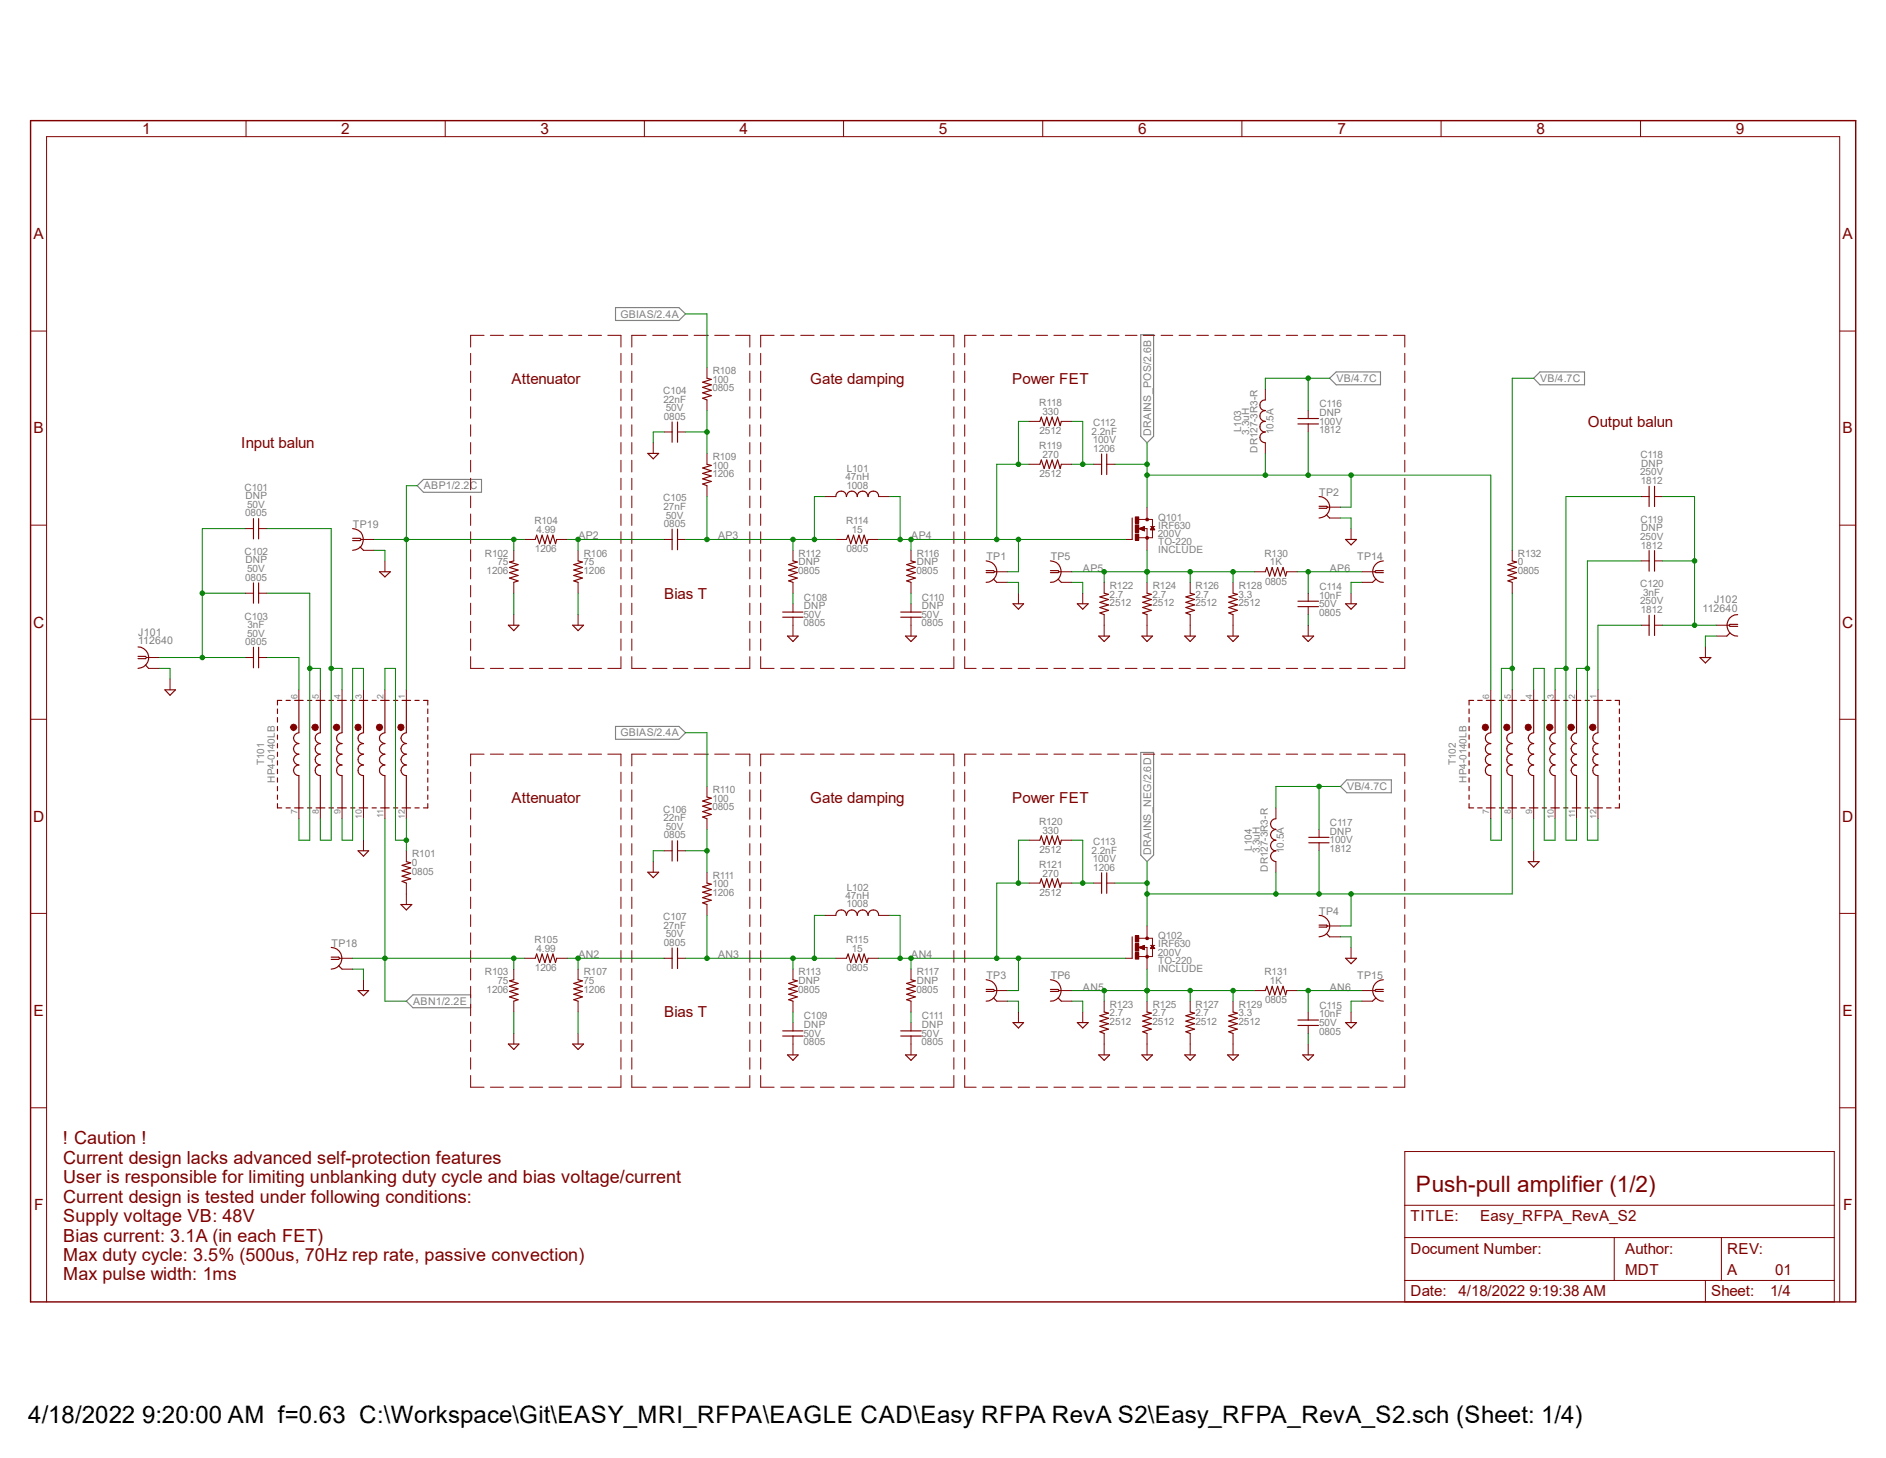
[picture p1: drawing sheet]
<svg xmlns="http://www.w3.org/2000/svg" width="279mm" height="216mm" viewBox="0 0 279 216" stroke-linecap="round" stroke-linejoin="round" font-family="sans-serif">
<defs><g id="words">
<text font-size="3.6" x="4.2" y="210.7">4/18/2022 9:20:00 AM f=0.63 C:\Workspace\Git\EASY_MRI_RFPA\EAGLE CAD\Easy RFPA RevA S2\Easy_RFPA_RevA_S2.sch (Sheet: 1/4)</text>
<text font-size="3.3" fill="#800000" x="209.8" y="176.5">Push-pull amplifier (1/2)</text>
<g font-size="2.7" fill="#800000">
<text x="9.3" y="169.5">! Caution !</text>
<text x="9.4" y="172.3">Current design lacks advanced self-protection features</text>
<text x="9.4" y="175.2">User is responsible for limiting unblanking duty cycle and bias voltage/current</text>
<text x="9.4" y="178.1">Current design is tested under following conditions:</text>
<text x="9.4" y="181">Supply voltage VB: 48V</text>
<text x="9.4" y="183.9">Bias current: 3.1A (in each FET)</text>
<text x="9.4" y="186.7">Max duty cycle: 3.5% (500us, 70Hz rep rate, passive convection)</text>
<text x="9.4" y="189.6">Max pulse width: 1ms</text>
</g>
<g font-size="2.3" fill="#800000">
<text x="21" y="19.9">1</text>
<text x="50.5" y="19.9">2</text>
<text x="80.1" y="19.9">3</text>
<text x="109.6" y="19.9">4</text>
<text x="139.1" y="19.9">5</text>
<text x="168.6" y="19.9">6</text>
<text x="198.1" y="19.9">7</text>
<text x="227.6" y="19.9">8</text>
<text x="257.1" y="19.9">9</text>
<text x="5" y="35.4">A</text>
<text x="273" y="35.4">A</text>
<text x="5" y="64.2">B</text>
<text x="273" y="64.2">B</text>
<text x="4.9" y="93">C</text>
<text x="272.9" y="93">C</text>
<text x="4.9" y="121.7">D</text>
<text x="272.9" y="121.7">D</text>
<text x="5" y="150.5">E</text>
<text x="273" y="150.5">E</text>
<text x="5" y="179.2">F</text>
<text x="273" y="179.2">F</text>
</g>
<g font-size="2.2" fill="#800000">
<text x="75.8" y="56.9">Attenuator</text>
<text x="120" y="56.9">Gate damping</text>
<text x="149.9" y="56.9">Power FET</text>
<text x="235.2" y="63.2">Output balun</text>
<text x="35.7" y="66.4">Input balun</text>
<text x="98.4" y="88.6">Bias T</text>
<text x="75.8" y="118.9">Attenuator</text>
<text x="120" y="118.9">Gate damping</text>
<text x="149.9" y="118.9">Power FET</text>
<text x="98.4" y="150.7">Bias T</text>
<text x="209" y="180.8">TITLE:</text>
<text x="209" y="185.6">Document Number:</text>
<text x="219.3" y="180.8">Easy_RFPA_RevA_S2</text>
<text x="240.7" y="185.6">Author:</text>
<text x="255.9" y="185.6">REV:</text>
<text x="209" y="192">Date:</text>
<text x="216.1" y="192">4/18/2022 9:19:38 AM</text>
<text x="240.7" y="188.8">MDT</text>
<text x="253.5" y="192">Sheet:</text>
<text x="255.9" y="188.8">A</text>
<text x="262.2" y="192">1/4</text>
<text x="263" y="188.8">01</text>
</g>
<g font-size="1.6" fill="#808080">
<text x="91.9" y="47">GBIAS/2.4A</text>
<text x="198" y="56.6">VB/4.7C</text>
<text x="228.2" y="56.6">VB/4.7C</text>
<text x="170.5" y="64.6" transform="rotate(-90 170.5 64.6)">DRAINS_POS/2.6B</text>
<text x="62.8" y="72.5">ABP1/2.2C</text>
<text x="195.4" y="73.4">TP2</text>
<text x="52.3" y="78.2">TP19</text>
<text x="85.7" y="79.9">AP2</text>
<text x="106.4" y="79.9">AP3</text>
<text x="135" y="79.9">AP4</text>
<text x="146.1" y="83">TP1</text>
<text x="155.7" y="83">TP5</text>
<text x="201.1" y="83">TP14</text>
<text x="160.4" y="84.7">AP5</text>
<text x="197" y="84.7">AP6</text>
<text x="254" y="89.3">J102</text>
<text x="20.4" y="95.4">112640</text>
<text x="20.5" y="94.1">J101</text>
<text x="252.2" y="90.6">112640</text>
<text x="91.9" y="109">GBIAS/2.4A</text>
<text x="199.6" y="117">VB/4.7C</text>
<text x="170.5" y="126.6" transform="rotate(-90 170.5 126.6)">DRAINS_NEG/2.6D</text>
<text x="195.4" y="135.5">TP4</text>
<text x="49.1" y="140.2">TP18</text>
<text x="85.7" y="141.9">AN2</text>
<text x="106.4" y="141.9">AN3</text>
<text x="135" y="141.9">AN4</text>
<text x="61.2" y="148.8">ABN1/2.2E</text>
<text x="146.1" y="145">TP3</text>
<text x="155.7" y="145">TP6</text>
<text x="160.4" y="146.7">AN5</text>
<text x="197" y="146.7">AN6</text>
<text x="201.1" y="145">TP15</text>
</g>
<g font-size="1.5" fill="#808080">
<text x="98.3" y="58.3">C104</text>
<text x="98.3" y="59.6">22nF</text>
<text x="105.5" y="56.7">100</text>
<text x="105.5" y="58">0805</text>
<text x="105.6" y="55.4">R108</text>
<text x="98.3" y="62.1">0805</text>
<text x="98.6" y="60.9">50V</text>
<text x="154" y="60.2">R118</text>
<text x="154" y="64.3">2512</text>
<text x="154.4" y="61.4">330</text>
<text x="161.7" y="64.4">2.2nF</text>
<text x="161.9" y="65.7">100V</text>
<text x="161.9" y="63.1">C112</text>
<text x="183.9" y="64" transform="rotate(-90 183.9 64)">L103</text>
<text x="185" y="64.3" transform="rotate(-90 185 64.3)">3.3uH</text>
<text x="188.6" y="64.3" transform="rotate(-90 188.6 64.3)">10.5A</text>
<text x="195.4" y="62.9">100V</text>
<text x="195.4" y="64.1">1812</text>
<text x="195.5" y="61.6">DNP</text>
<text x="195.5" y="60.3">C116</text>
<text x="105.5" y="69.4">100</text>
<text x="105.5" y="70.7">1206</text>
<text x="105.6" y="68.1">R109</text>
<text x="125.3" y="71.1">47nH</text>
<text x="125.4" y="69.9">L101</text>
<text x="154" y="66.5">R119</text>
<text x="154" y="70.7">2512</text>
<text x="154.4" y="67.8">270</text>
<text x="162" y="66.9">1206</text>
<text x="186.3" y="67.1" transform="rotate(-90 186.3 67.1)">DR127-3R3-R</text>
<text x="243" y="70.4">250V</text>
<text x="243" y="67.9">C118</text>
<text x="243.1" y="71.7">1812</text>
<text x="243.1" y="69.1">DNP</text>
<text x="36.2" y="72.6">C101</text>
<text x="36.3" y="76.5">0805</text>
<text x="36.4" y="73.9">DNP</text>
<text x="36.6" y="75.2">50V</text>
<text x="79.2" y="77.6">R104</text>
<text x="98.3" y="74.3">C105</text>
<text x="98.3" y="75.5">27nF</text>
<text x="98.6" y="76.8">50V</text>
<text x="125.4" y="77.6">R114</text>
<text x="125.4" y="72.3">1008</text>
<text x="171.6" y="77.1">Q101</text>
<text x="243" y="77.4">C119</text>
<text x="36.2" y="82.2">C102</text>
<text x="36.4" y="83.4">DNP</text>
<text x="71.8" y="82.4">R102</text>
<text x="73.7" y="83.7">75</text>
<text x="79.2" y="81.8">1206</text>
<text x="79.5" y="78.9">4.99</text>
<text x="86.4" y="83.7">75</text>
<text x="86.5" y="82.4">R106</text>
<text x="98.3" y="78.1">0805</text>
<text x="118.3" y="83.7">DNP</text>
<text x="118.3" y="82.4">R112</text>
<text x="125.4" y="81.8">0805</text>
<text x="126.2" y="78.9">15</text>
<text x="135.8" y="83.7">DNP</text>
<text x="135.8" y="82.4">R116</text>
<text x="171.5" y="79.5">200V</text>
<text x="171.6" y="78.3">IRF630</text>
<text x="171.6" y="80.7">TO-220</text>
<text x="171.6" y="81.9">INCLUDE</text>
<text x="187.3" y="82.4">R130</text>
<text x="188.1" y="83.7">1K</text>
<text x="224.8" y="83.7">0</text>
<text x="224.9" y="82.4">R132</text>
<text x="243" y="80">250V</text>
<text x="243.1" y="81.2">1812</text>
<text x="243.1" y="78.7">DNP</text>
<text x="36.3" y="86">0805</text>
<text x="36.6" y="84.8">50V</text>
<text x="72.1" y="85">1206</text>
<text x="86.4" y="85">1206</text>
<text x="118.2" y="85">0805</text>
<text x="119.1" y="88.9">C108</text>
<text x="135.8" y="85">0805</text>
<text x="136.6" y="88.9">C110</text>
<text x="164.4" y="88.5">2.7</text>
<text x="164.4" y="89.7">2512</text>
<text x="164.4" y="87.2">R122</text>
<text x="170.7" y="88.5">2.7</text>
<text x="170.7" y="89.7">2512</text>
<text x="170.8" y="87.2">R124</text>
<text x="177.1" y="88.5">2.7</text>
<text x="177.1" y="89.7">2512</text>
<text x="177.1" y="87.2">R126</text>
<text x="183.5" y="88.5">3.3</text>
<text x="183.5" y="89.7">2512</text>
<text x="183.5" y="87.2">R128</text>
<text x="187.4" y="86.6">0805</text>
<text x="195.4" y="88.6">10nF</text>
<text x="195.4" y="89.9">50V</text>
<text x="195.5" y="87.4">C114</text>
<text x="224.8" y="85">0805</text>
<text x="243" y="89.5">250V</text>
<text x="243" y="87">C120</text>
<text x="243.4" y="88.2">3nF</text>
<text x="36.2" y="91.7">C103</text>
<text x="36.3" y="95.5">0805</text>
<text x="36.6" y="94.3">50V</text>
<text x="36.7" y="93">3nF</text>
<text x="119" y="91.5">50V</text>
<text x="119" y="92.8">0805</text>
<text x="119.1" y="90.2">DNP</text>
<text x="136.5" y="91.5">50V</text>
<text x="136.5" y="92.8">0805</text>
<text x="136.6" y="90.2">DNP</text>
<text x="195.4" y="91.2">0805</text>
<text x="243.1" y="90.8">1812</text>
<text x="39.1" y="113.3" transform="rotate(-90 39.1 113.3)">T101</text>
<text x="215.7" y="113.3" transform="rotate(-90 215.7 113.3)">T102</text>
<text x="40.7" y="115.9" transform="rotate(-90 40.7 115.9)">HP4-0140LB</text>
<text x="105.5" y="118.7">100</text>
<text x="105.5" y="120">0805</text>
<text x="105.6" y="117.4">R110</text>
<text x="217.3" y="115.9" transform="rotate(-90 217.3 115.9)">HP4-0140LB</text>
<text x="98.3" y="120.4">C106</text>
<text x="98.3" y="121.6">22nF</text>
<text x="98.3" y="124.2">0805</text>
<text x="98.6" y="122.9">50V</text>
<text x="153.9" y="122.2">R120</text>
<text x="154.4" y="123.4">330</text>
<text x="161.9" y="125.1">C113</text>
<text x="185.5" y="126" transform="rotate(-90 185.5 126)">L104</text>
<text x="197" y="124.9">100V</text>
<text x="197" y="123.6">DNP</text>
<text x="197" y="122.3">C117</text>
<text x="61" y="128.2">0</text>
<text x="61" y="129.5">0805</text>
<text x="61" y="127">R101</text>
<text x="105.5" y="131.4">100</text>
<text x="105.6" y="130.1">R111</text>
<text x="125.4" y="132">L102</text>
<text x="153.9" y="128.5">R121</text>
<text x="154" y="126.3">2512</text>
<text x="154.4" y="129.8">270</text>
<text x="161.7" y="126.4">2.2nF</text>
<text x="161.9" y="127.7">100V</text>
<text x="162" y="128.9">1206</text>
<text x="186.6" y="126.4" transform="rotate(-90 186.6 126.4)">3.3uH</text>
<text x="187.8" y="129.1" transform="rotate(-90 187.8 129.1)">DR127-3R3-R</text>
<text x="190.2" y="126.3" transform="rotate(-90 190.2 126.3)">10.5A</text>
<text x="197" y="126.2">1812</text>
<text x="98.3" y="136.3">C107</text>
<text x="98.3" y="137.5">27nF</text>
<text x="105.5" y="132.7">1206</text>
<text x="125.3" y="133.1">47nH</text>
<text x="125.4" y="134.4">1008</text>
<text x="154" y="132.7">2512</text>
<text x="79.2" y="139.7">R105</text>
<text x="79.2" y="143.8">1206</text>
<text x="79.5" y="140.9">4.99</text>
<text x="98.3" y="140.1">0805</text>
<text x="98.6" y="138.8">50V</text>
<text x="125.4" y="139.7">R115</text>
<text x="125.4" y="143.8">0805</text>
<text x="126.2" y="140.9">15</text>
<text x="171.5" y="141.5">200V</text>
<text x="171.6" y="140.3">IRF630</text>
<text x="171.6" y="142.7">TO-220</text>
<text x="171.6" y="143.9">INCLUDE</text>
<text x="171.6" y="139.1">Q102</text>
<text x="71.8" y="144.4">R103</text>
<text x="72.1" y="147">1206</text>
<text x="73.7" y="145.7">75</text>
<text x="86.4" y="145.7">75</text>
<text x="86.4" y="147">1206</text>
<text x="86.5" y="144.4">R107</text>
<text x="118.2" y="147">0805</text>
<text x="118.3" y="145.7">DNP</text>
<text x="118.3" y="144.4">R113</text>
<text x="135.8" y="147">0805</text>
<text x="135.8" y="145.7">DNP</text>
<text x="135.8" y="144.4">R117</text>
<text x="164.4" y="149.2">R123</text>
<text x="170.8" y="149.2">R125</text>
<text x="177.1" y="149.2">R127</text>
<text x="183.5" y="149.2">R129</text>
<text x="187.3" y="144.4">R131</text>
<text x="187.4" y="148.6">0805</text>
<text x="188.1" y="145.7">1K</text>
<text x="195.5" y="149.4">C115</text>
<text x="119" y="153.5">50V</text>
<text x="119" y="154.8">0805</text>
<text x="119.1" y="152.2">DNP</text>
<text x="119.1" y="151">C109</text>
<text x="136.5" y="153.5">50V</text>
<text x="136.5" y="154.8">0805</text>
<text x="136.6" y="152.2">DNP</text>
<text x="136.6" y="151">C111</text>
<text x="164.4" y="150.5">2.7</text>
<text x="164.4" y="151.8">2512</text>
<text x="170.7" y="150.5">2.7</text>
<text x="170.7" y="151.8">2512</text>
<text x="177.1" y="150.5">2.7</text>
<text x="177.1" y="151.8">2512</text>
<text x="183.5" y="150.5">3.3</text>
<text x="183.5" y="151.8">2512</text>
<text x="195.4" y="150.7">10nF</text>
<text x="195.4" y="151.9">50V</text>
<text x="195.4" y="153.2">0805</text>
</g>
<g font-size="1.3" fill="#808080">
<text x="44.1" y="103.5" transform="rotate(-90 44.1 103.5)">6</text>
<text x="47.2" y="103.5" transform="rotate(-90 47.2 103.5)">5</text>
<text x="50.4" y="103.5" transform="rotate(-90 50.4 103.5)">4</text>
<text x="53.6" y="103.5" transform="rotate(-90 53.6 103.5)">3</text>
<text x="56.8" y="103.5" transform="rotate(-90 56.8 103.5)">2</text>
<text x="60" y="103.5" transform="rotate(-90 60 103.5)">1</text>
<text x="220.6" y="103.5" transform="rotate(-90 220.6 103.5)">6</text>
<text x="223.8" y="103.5" transform="rotate(-90 223.8 103.5)">5</text>
<text x="227" y="103.5" transform="rotate(-90 227 103.5)">4</text>
<text x="230.2" y="103.5" transform="rotate(-90 230.2 103.5)">3</text>
<text x="233.3" y="103.5" transform="rotate(-90 233.3 103.5)">2</text>
<text x="236.5" y="103.5" transform="rotate(-90 236.5 103.5)">1</text>
<text x="44.1" y="120.6" transform="rotate(-90 44.1 120.6)">7</text>
<text x="47.2" y="120.6" transform="rotate(-90 47.2 120.6)">8</text>
<text x="50.4" y="120.6" transform="rotate(-90 50.4 120.6)">9</text>
<text x="53.6" y="121.3" transform="rotate(-90 53.6 121.3)">10</text>
<text x="56.8" y="121.2" transform="rotate(-90 56.8 121.2)">11</text>
<text x="60" y="121.3" transform="rotate(-90 60 121.3)">12</text>
<text x="220.6" y="120.6" transform="rotate(-90 220.6 120.6)">7</text>
<text x="223.8" y="120.6" transform="rotate(-90 223.8 120.6)">8</text>
<text x="227" y="120.6" transform="rotate(-90 227 120.6)">9</text>
<text x="230.2" y="121.3" transform="rotate(-90 230.2 121.3)">10</text>
<text x="233.3" y="121.2" transform="rotate(-90 233.3 121.2)">11</text>
<text x="236.5" y="121.3" transform="rotate(-90 236.5 121.3)">12</text>
</g>
</g></defs>
<path d="M91.2 45.6h9.4l1 .9-1 1h-9.4zM169 49.6h1.9v15l-1 1-.9-1zM197 56l1-.9h6.5v1.9h-6.5zM227.2 56l.9-.9h6.6v1.9h-6.6zM61.8 71.9l.9-.9h8.6v1.9h-8.6zM91.2 107.6h9.4l1 .9-1 1h-9.4zM169 111.4h1.9v15.2l-1 1-.9-1zM199.5 115.5h6.6v1.9h-6.6l-.9-.9zM60.2 148.3l1-1h8.5v1.9h-8.5z" fill="none" stroke="#808080" stroke-width=".17"/>
<g fill="none" stroke="#800000" stroke-width=".15">
<path d="M69.7 52.3v1.7M69.7 54.9v1.7M69.7 57.6v1.7M71.7 49.7h-2v1.7M72.6 49.7h2M75.5 49.7h2M78.4 49.7h2M81.3 49.7h2M84.2 49.7h2M87.2 49.7h1.9M90 49.7h2v1.7M92 52.3v1.7"/>
<path d="M92 54.9v1.7M92 57.6v1.7M93.6 52.3v1.7M93.6 54.9v1.7M93.6 57.6v1.7M95.7 49.7h-2.1v1.7M96.7 49.7h2.1M99.7 49.7h2.2M102.8 49.7h2.1M105.9 49.7h2.1M109 49.7h2.1v1.7M111.1 52.3v1.7"/>
<path d="M111.1 54.9v1.7M111.1 57.6v1.7M112.7 52.3v1.7M112.7 54.9v1.7M112.7 57.6v1.7M114.7 49.7h-2v1.7M115.7 49.7h1.9M118.6 49.7h2M121.5 49.7h2.1M124.5 49.7h2M127.5 49.7h2M130.4 49.7h2.1"/>
<path d="M133.4 49.7h2M136.4 49.7h1.9M139.3 49.7h2v1.7M141.3 52.3v1.7M141.3 54.9v1.7M141.3 57.6v1.7M142.9 52.3v1.7M142.9 54.9v1.7M142.9 57.6v1.7M144.6 49.7h-1.7v1.7M145.5 49.7h1.7M148.2 49.7h1.7"/>
<path d="M150.8 49.7h1.7M153.5 49.7h1.7M156.1 49.7h1.8M158.8 49.7h1.7M161.4 49.7h1.8M164.1 49.7h1.7M166.7 49.7h1.7M169.4 49.7h1.7M172 49.7h1.7M174.7 49.7h1.7M177.3 49.7h1.7M180 49.7h1.7"/>
<path d="M182.6 49.7h1.7M185.3 49.7h1.6M187.9 49.7h1.7M190.5 49.7h1.7M193.2 49.7h1.7M195.8 49.7h1.7M198.5 49.7h1.7M201.1 49.7h1.7M203.8 49.7h1.7M206.4 49.7h1.7v1.7M208.1 52.3v1.7M208.1 54.9v1.7"/>
<path d="M208.1 57.6v1.7M69.7 60.2v1.7M69.7 62.9v1.7M69.7 65.5v1.7M69.7 68.2v1.7M69.7 70.8v1.7M69.7 73.4v1.8M69.7 76.1v1.7M69.7 78.7v1.8M92 60.2v1.7M92 62.9v1.7M92 65.5v1.7"/>
<path d="M92 68.2v1.7M92 70.8v1.7M92 73.4v1.8M92 76.1v1.7M92 78.7v1.8M93.6 60.2v1.7M93.6 62.9v1.7M93.6 65.5v1.7M93.6 68.2v1.7M93.6 70.8v1.7M93.6 73.4v1.8M93.6 76.1v1.7"/>
<path d="M93.6 78.7v1.8M111.1 60.2v1.7M111.1 62.9v1.7M111.1 65.5v1.7M111.1 68.2v1.7M111.1 70.8v1.7M111.1 73.4v1.8M111.1 76.1v1.7M111.1 78.7v1.8M112.7 60.2v1.7M112.7 62.9v1.7M112.7 65.5v1.7"/>
<path d="M112.7 68.2v1.7M112.7 70.8v1.7M112.7 73.4v1.8M112.7 76.1v1.7M112.7 78.7v1.8M141.3 60.2v1.7M141.3 62.9v1.7M141.3 65.5v1.7M141.3 68.2v1.7M141.3 70.8v1.7M141.3 73.4v1.8M141.3 76.1v1.7"/>
<path d="M141.3 78.7v1.8M142.9 60.2v1.7M142.9 62.9v1.7M142.9 65.5v1.7M142.9 68.2v1.7M142.9 70.8v1.7M142.9 73.4v1.8M142.9 76.1v1.7M142.9 78.7v1.8M166.8 79.9h.9M168.6 78.3h1.3v1.6M168.7 76.9h2v1.1"/>
<path d="M169.9 76.7v.2M170.4 78h.7M170.7 78.4v1.2h-2M208.1 60.2v1.7M208.1 62.9v1.7M208.1 65.5v1.7M208.1 68.2v1.7M208.1 70.8v1.7M208.1 73.4v1.8M208.1 76.1v1.7M208.1 78.7v1.8M69.7 97.2v1.8h2"/>
<path d="M69.7 81.4v1.7M69.7 84v1.7M69.7 86.7v1.7M69.7 89.3v1.7M69.7 92v1.7M69.7 94.6v1.7M72.6 99h2M75.5 99h2M78.4 99h2M81.3 99h2M84.2 99h2M87.2 99h1.9"/>
<path d="M92 81.4v1.7M92 84v1.7M92 86.7v1.7M92 89.3v1.7M92 92v1.7M92 94.6v1.7M92 97.2v1.8h-2M93.6 97.2v1.8h2.1M93.6 81.4v1.7M93.6 84v1.7M93.6 86.7v1.7M93.6 89.3v1.7"/>
<path d="M93.6 92v1.7M93.6 94.6v1.7M96.7 99h2.1M99.7 99h2.2M102.8 99h2.1M105.9 99h2.1M111.1 97.2v1.8h-2.1M111.1 81.4v1.7M111.1 84v1.7M111.1 86.7v1.7M111.1 89.3v1.7M111.1 92v1.7"/>
<path d="M111.1 94.6v1.7M112.7 97.2v1.8h2M112.7 81.4v1.7M112.7 84v1.7M112.7 86.7v1.7M112.7 89.3v1.7M112.7 92v1.7M112.7 94.6v1.7M115.7 99h1.9M118.6 99h2M121.5 99h2.1M124.5 99h2"/>
<path d="M127.5 99h2M130.4 99h2.1M133.4 99h2M136.4 99h1.9M141.3 97.2v1.8h-2M141.3 81.4v1.7M141.3 84v1.7M141.3 86.7v1.7M141.3 89.3v1.7M141.3 92v1.7M141.3 94.6v1.7M142.9 97.2v1.8h1.7"/>
<path d="M142.9 81.4v1.7M142.9 84v1.7M142.9 86.7v1.7M142.9 89.3v1.7M142.9 92v1.7M142.9 94.6v1.7M145.5 99h1.7M148.2 99h1.7M150.8 99h1.7M153.5 99h1.7M156.1 99h1.8M158.8 99h1.7"/>
<path d="M161.4 99h1.8M164.1 99h1.7M166.7 99h1.7M169.4 99h1.7M172 99h1.7M174.7 99h1.7M177.3 99h1.7M180 99h1.7M182.6 99h1.7M185.3 99h1.6M187.9 99h1.7M190.5 99h1.7"/>
<path d="M193.2 99h1.7M195.8 99h1.7M198.5 99h1.7M201.1 99h1.7M203.8 99h1.7M208.1 97.2v1.8h-1.7M208.1 81.4v1.7M208.1 84v1.7M208.1 86.7v1.7M208.1 89.3v1.7M208.1 92v1.7M208.1 94.6v1.7"/>
<path d="M69.7 114.3v1.7M69.7 117v1.7M69.7 119.6v1.7M71.7 111.7h-2v1.7M72.6 111.7h2M75.5 111.7h2M78.4 111.7h2M81.3 111.7h2M84.2 111.7h2M87.2 111.7h1.9M90 111.7h2v1.7M92 114.3v1.7"/>
<path d="M92 117v1.7M92 119.6v1.7M93.6 114.3v1.7M93.6 117v1.7M93.6 119.6v1.7M95.7 111.7h-2.1v1.7M96.7 111.7h2.1M99.7 111.7h2.2M102.8 111.7h2.1M105.9 111.7h2.1M109 111.7h2.1v1.7M111.1 114.3v1.7"/>
<path d="M111.1 117v1.7M111.1 119.6v1.7M112.7 114.3v1.7M112.7 117v1.7M112.7 119.6v1.7M114.7 111.7h-2v1.7M115.7 111.7h1.9M118.6 111.7h2M121.5 111.7h2.1M124.5 111.7h2M127.5 111.7h2M130.4 111.7h2.1"/>
<path d="M133.4 111.7h2M136.4 111.7h1.9M139.3 111.7h2v1.7M141.3 114.3v1.7M141.3 117v1.7M141.3 119.6v1.7M142.9 114.3v1.7M142.9 117v1.7M142.9 119.6v1.7M144.6 111.7h-1.7v1.7M145.5 111.7h1.7M148.2 111.7h1.7"/>
<path d="M150.8 111.7h1.7M153.5 111.7h1.7M156.1 111.7h1.8M158.8 111.7h1.7M161.4 111.7h1.8M164.1 111.7h1.7M166.7 111.7h1.7M169.4 111.7h1.7M172 111.7h1.7M174.7 111.7h1.7M177.3 111.7h1.7M180 111.7h1.7"/>
<path d="M182.6 111.7h1.7M185.3 111.7h1.6M187.9 111.7h1.7M190.5 111.7h1.7M193.2 111.7h1.7M195.8 111.7h1.7M198.5 111.7h1.7M201.1 111.7h1.7M203.8 111.7h1.7M206.4 111.7h1.7v1.7M208.1 114.3v1.7M208.1 117v1.7"/>
<path d="M208.1 119.6v1.7M69.7 122.3v1.7M69.7 124.9v1.7M69.7 127.6v1.6M69.7 130.2v1.7M69.7 132.8v1.7M69.7 135.5v1.7M69.7 138.1v1.7M92 122.3v1.7M92 124.9v1.7M92 127.6v1.6M92 130.2v1.7"/>
<path d="M92 132.8v1.7M92 135.5v1.7M92 138.1v1.7M93.6 122.3v1.7M93.6 124.9v1.7M93.6 127.6v1.6M93.6 130.2v1.7M93.6 132.8v1.7M93.6 135.5v1.7M93.6 138.1v1.7M111.1 122.3v1.7M111.1 124.9v1.7"/>
<path d="M111.1 127.6v1.6M111.1 130.2v1.7M111.1 132.8v1.7M111.1 135.5v1.7M111.1 138.1v1.7M112.7 122.3v1.7M112.7 124.9v1.7M112.7 127.6v1.6M112.7 130.2v1.7M112.7 132.8v1.7M112.7 135.5v1.7M112.7 138.1v1.7"/>
<path d="M141.3 122.3v1.7M141.3 124.9v1.7M141.3 127.6v1.6M141.3 130.2v1.7M141.3 132.8v1.7M141.3 135.5v1.7M141.3 138.1v1.7M142.9 122.3v1.7M142.9 124.9v1.7M142.9 127.6v1.6M142.9 130.2v1.7M142.9 132.8v1.7"/>
<path d="M142.9 135.5v1.7M142.9 138.1v1.7M208.1 122.3v1.7M208.1 124.9v1.7M208.1 127.6v1.6M208.1 130.2v1.7M208.1 132.8v1.7M208.1 135.5v1.7M208.1 138.1v1.7M69.7 140.8v1.7M69.7 143.4v1.7M69.7 146v1.7"/>
<path d="M69.7 148.7v1.7M69.7 151.3v1.7M69.7 154v1.7M69.7 156.6v1.7M69.7 159.3v1.7h2M92 140.8v1.7M92 143.4v1.7M92 146v1.7M92 148.7v1.7M92 151.3v1.7M92 154v1.7M92 156.6v1.7"/>
<path d="M92 159.3v1.7h-2M93.6 140.8v1.7M93.6 143.4v1.7M93.6 146v1.7M93.6 148.7v1.7M93.6 151.3v1.7M93.6 154v1.7M93.6 156.6v1.7M93.6 159.3v1.7h2.1M111.1 140.8v1.7M111.1 143.4v1.7M111.1 146v1.7"/>
<path d="M111.1 148.7v1.7M111.1 151.3v1.7M111.1 154v1.7M111.1 156.6v1.7M111.1 159.3v1.7h-2.1M112.7 140.8v1.7M112.7 143.4v1.7M112.7 146v1.7M112.7 148.7v1.7M112.7 151.3v1.7M112.7 154v1.7M112.7 156.6v1.7"/>
<path d="M112.7 159.3v1.7h2M141.3 140.8v1.7M141.3 143.4v1.7M141.3 146v1.7M141.3 148.7v1.7M141.3 151.3v1.7M141.3 154v1.7M141.3 156.6v1.7M141.3 159.3v1.7h-2M142.9 140.8v1.7M142.9 143.4v1.7M142.9 146v1.7"/>
<path d="M142.9 148.7v1.7M142.9 151.3v1.7M142.9 154v1.7M142.9 156.6v1.7M142.9 159.3v1.7h1.7M208.1 140.8v1.7M208.1 143.4v1.7M208.1 146v1.7M208.1 148.7v1.7M208.1 151.3v1.7M208.1 154v1.7M208.1 156.6v1.7"/>
<path d="M208.1 159.3v1.7h-1.7M72.6 161h2M75.5 161h2M78.4 161h2M81.3 161h2M84.2 161h2M87.2 161h1.9M96.7 161h2.1M99.7 161h2.2M102.8 161h2.1M105.9 161h2.1M115.7 161h1.9"/>
<path d="M118.6 161h2M121.5 161h2.1M124.5 161h2M127.5 161h2M130.4 161h2.1M133.4 161h2M136.4 161h1.9M145.5 161h1.7M148.2 161h1.7M150.8 161h1.7M153.5 161h1.7M156.1 161h1.8"/>
<path d="M158.8 161h1.7M161.4 161h1.8M164.1 161h1.7M166.7 161h1.7M169.4 161h1.7M172 161h1.7M174.7 161h1.7M177.3 161h1.7M180 161h1.7M182.6 161h1.7M185.3 161h1.6M187.9 161h1.7"/>
<path d="M190.5 161h1.7M193.2 161h1.7M195.8 161h1.7M198.5 161h1.7M201.1 161h1.7M203.8 161h1.7"/>
</g>
<path d="M167.7 76.7v3.2" fill="none" stroke="#800000" stroke-width=".17"/>
<path d="M169.8 76.8h.3v.3h-.3l-.1-.2z" fill-rule="evenodd" fill="#800000"/>
<path d="M169.8 76.8h.3v.3h-.3l-.1-.2z" fill="none" stroke="#800000" stroke-width=".15"/>
<path d="M169.8 79.5l.1-.1 .2 .1v.3h-.3l-.1-.2z" fill-rule="evenodd" fill="#800000"/>
<path d="M169.8 79.5l.1-.1 .2 .1v.3h-.3l-.1-.2z" fill="none" stroke="#800000" stroke-width=".15"/>
<path d="M168.2 79.1h.5v.9h-.5z" fill-rule="evenodd" fill="#800000"/>
<path d="M168.2 79.1h.5v.9h-.5z" fill="none" stroke="#800000" stroke-width=".15"/>
<path d="M168.2 76.5h.5v1h-.5z" fill-rule="evenodd" fill="#800000"/>
<path d="M168.2 76.5h.5v1h-.5z" fill="none" stroke="#800000" stroke-width=".15"/>
<path d="M168.2 77.7h.5v1.1h-.5z" fill-rule="evenodd" fill="#800000"/>
<g fill="none" stroke="#800000" stroke-width=".15">
<path d="M168.2 77.7h.5v1.1h-.5zM168.7 78.3h.8M168.7 78.3l.8-.3v.6zM168.9 78.4h.6M168.9 78.2h.6M169 78.4h.5M169 78.2h.5M169.1 78.4h.4M169.1 78.1h.4M169.2 78.1h.3M169.2 78.5h.3M169.3 78.1h.2"/>
<path d="M169.3 78.5h.2M169.5 78h.1M169.5 78.6h.1M169.9 75.1v1.6M169.9 79.9v1.6M170.5 78.4h.5M170.5 78.3h.4M170.6 78.2h.3M170.6 78.1h.3M170.6 78.1h.2M170.7 78.1h.1M170.7 78l.4 .4h-.7z"/>
<path d="M170.7 78h.1M168.7 138.9h2v1.1M169.9 138.7v.2M170.4 140h.7M166.8 141.9h.9M168.6 140.3h1.3v1.6M170.7 140.4v1.2h-2"/>
</g>
<path d="M167.7 138.7v3.2" fill="none" stroke="#800000" stroke-width=".17"/>
<path d="M169.8 138.8h.3v.3h-.3l-.1-.2z" fill-rule="evenodd" fill="#800000"/>
<path d="M169.8 138.8h.3v.3h-.3l-.1-.2z" fill="none" stroke="#800000" stroke-width=".15"/>
<path d="M169.8 141.5l.1-.1 .2 .1v.3h-.3l-.1-.2z" fill-rule="evenodd" fill="#800000"/>
<path d="M169.8 141.5l.1-.1 .2 .1v.3h-.3l-.1-.2z" fill="none" stroke="#800000" stroke-width=".15"/>
<path d="M168.2 141.1h.5v.9h-.5z" fill-rule="evenodd" fill="#800000"/>
<path d="M168.2 141.1h.5v.9h-.5z" fill="none" stroke="#800000" stroke-width=".15"/>
<path d="M168.2 138.6h.5v.9h-.5z" fill-rule="evenodd" fill="#800000"/>
<path d="M168.2 138.6h.5v.9h-.5z" fill="none" stroke="#800000" stroke-width=".15"/>
<path d="M168.2 139.7h.5v1.1h-.5z" fill-rule="evenodd" fill="#800000"/>
<g fill="none" stroke="#800000" stroke-width=".15">
<path d="M104.7 54.4v1.6M104.7 59.2v1.6M77.7 79.9h1.6M82.5 79.9h1.6M96.8 65.6v1.5M98.4 79.9h1.2M98.4 64h1.2M100.4 79.9h1.2M100.4 64h1.2M104.7 67.1v1.6M104.7 71.9v1.6M122.2 73.5h1.6"/>
<path d="M123.8 79.9h1.6M128.6 79.9h1.6M130.2 73.5h1.6M152.4 68.7h1.7M152.4 62.4h1.7M157.2 68.7h1.6M157.2 62.4h1.6M162 68.7h1.2M164 68.7h1.2M21.7 97.4h1.9M22 99h1.6M76.1 81.5v1.6"/>
<path d="M76.1 86.2v1.6M76.1 91v1.6M85.6 81.5v1.6M85.6 86.2v1.6M85.6 91v1.6M117.5 81.5v1.6M117.5 86.2v1.6M117.5 89.4v1.2M117.5 91.4v2.8M135 81.5v1.6M135 86.2v1.6M135 89.4v1.2"/>
<path d="M135 91.4v2.8M163.6 86.2v1.6M163.6 91v3.2M169.9 86.2v1.6M169.9 91v3.2M185.8 84.7h1.7M190.6 84.7h1.6M193.8 87.8v1.2M193.8 89.8v1.2M193.8 92.6v1.6M252.6 95.8v1.6M254.3 92.6h1.9"/>
<path d="M254.3 94.2h1.5M25.2 100.5v1.7M57 102.2v1.5M57 119.6v1.6M60.2 102.2v1.5M60.2 119.6v1.6M104.7 116.5v1.5M96.8 127.6v1.6M98.4 126h1.2M100.4 126h1.2M104.7 121.2v1.6M104.7 129.2v1.6"/>
<path d="M104.7 133.9v1.7M122.2 135.6h1.6M130.2 135.6h1.6M152.4 130.8h1.7M152.4 124.4h1.7M157.2 130.8h1.6M157.2 124.4h1.6M162 130.8h1.2M164 130.8h1.2M168.2 139.7h.5v1.1h-.5zM169.9 137.1v1.6M170.7 140l.4 .5h-.7z"/>
<path d="M227.2 126v1.6M76.1 143.5v1.6M76.1 148.3v1.6M76.1 153v1.6M77.7 141.9h1.6M82.5 141.9h1.6M85.6 143.5v1.6M85.6 148.3v1.6M85.6 153v1.6M98.4 141.9h1.2M100.4 141.9h1.2M117.5 143.5v1.6"/>
<path d="M117.5 148.3v1.6M117.5 151.4v1.3M117.5 153.4v2.8M123.8 141.9h1.6M128.6 141.9h1.6M135 143.5v1.6M135 148.3v1.6M135 151.4v1.3M135 153.4v2.8M163.6 148.3v1.6M163.6 153v3.2M168.7 140.3h.8"/>
<path d="M168.7 140.3l.8-.3v.6zM168.9 140.4h.6M168.9 140.3h.6M169 140.4h.5M169 140.2h.5M169.1 140.5h.4M169.1 140.2h.4M169.2 140.1h.3M169.2 140.5h.3M169.3 140.1h.2M169.3 140.5h.2M169.5 140h.1"/>
<path d="M169.5 140.6h.1M169.9 141.9v1.6M169.9 148.3v1.6M169.9 153v3.2M170.5 140.4h.5M170.5 140.3h.4M170.6 140.3h.3M170.6 140.2h.3M170.6 140.1h.2M170.7 140.1h.1M170.7 140h.1M185.8 146.7h1.7"/>
<path d="M190.6 146.7h1.6M193.8 149.9v1.1M193.8 151.8v1.2M193.8 154.6v1.6"/>
</g>
<g fill="none" stroke="#800000" stroke-width=".17">
<path d="M104.7 56l.7 .2-1.3 .4 1.3 .4-1.3 .4 1.3 .4-1.3 .4 1.3 .4-1.3 .4 .6 .2M79.3 79.9l.2-.7 .4 1.3 .4-1.3 .4 1.3 .4-1.3 .4 1.3 .4-1.3 .4 1.3 .2-.6M96 67.1h1.6l-.8 .8zM99.6 62.5v3M99.6 78.4v3M100.4 62.5v3M100.4 78.4v3M104.7 68.7l.7 .2-1.3 .4 1.3 .4-1.3 .4 1.3 .4-1.3 .4 1.3 .4-1.3 .4 .6 .2M123.8 73.5a.78 .78 0 0 1 .8-.8 .78 .78 0 0 1 .8 .8 .8 .8 0 0 1 .8-.8 .8 .8 0 0 1 .8 .8 .8 .8 0 0 1 .8-.8 .8 .8 0 0 1 .8 .8 .78 .78 0 0 1 .8-.8 .78 .78 0 0 1 .8 .8M125.4 79.9l.2-.7 .4 1.3 .4-1.3 .4 1.3 .5-1.3 .3 1.3 .4-1.3 .4 1.3 .2-.6M154.1 68.7l.2-.6 .4 1.3 .4-1.3 .3 1.3 .5-1.3 .4 1.3 .4-1.3 .4 1.3 .1-.7M154.1 62.4l.2-.6 .4 1.2 .4-1.2 .3 1.2 .5-1.2 .4 1.2 .4-1.2 .4 1.2 .1-.6"/>
<path d="M163.2 67.2v3.1M164 67.2v3.1M20.4 97.2h1.1l.2 .2-.2 .1h-1.1M20.4 95.8a1.59 1.59 0 0 1 1.6 1.6 1.59 1.59 0 0 1-1.6 1.6M21.5 98.5l.5 .5M75.3 92.6h1.6l-.8 .8zM76.1 83.1l-.6 .1 1.3 .4-1.3 .4 1.3 .4-1.3 .4 1.3 .4-1.3 .4 1.3 .4-.7 .2M84.8 92.6h1.6l-.8 .8zM85.6 83.1l.7 .1-1.3 .4 1.3 .4-1.3 .4 1.3 .4-1.3 .4 1.3 .4-1.3 .4 .6 .2M116 90.6h3M116 91.4h3M116.7 94.2h1.5l-.7 .8z"/>
<path d="M117.5 83.1l.6 .1-1.3 .4 1.3 .4-1.3 .4 1.3 .4-1.3 .4 1.3 .4-1.3 .4 .7 .2M133.4 90.6h3.1M133.4 91.4h3.1M134.2 94.2h1.6l-.8 .8zM135 83.1l.6 .1-1.3 .4 1.3 .4-1.3 .4 1.3 .4-1.3 .4 1.3 .4-1.3 .4 .7 .2M162.8 94.2h1.6l-.8 .8zM163.6 87.8l.6 .2-1.3 .4 1.3 .4-1.3 .4 1.3 .4-1.3 .4 1.3 .4-1.3 .4 .7 .2M169.2 94.2h1.5l-.8 .8zM169.9 87.8l.7 .2-1.3 .4 1.3 .4-1.3 .4 1.3 .4-1.3 .4 1.3 .4-1.3 .4 .6 .2M187.5 84.7l.2-.7 .4 1.3 .4-1.3 .3 1.3 .5-1.3 .4 1.3 .4-1.3 .4 1.3 .1-.6M192.3 89h3M192.3 89.8h3"/>
<path d="M193 94.2h1.6l-.8 .8zM251.8 97.4h1.6l-.8 .8zM256.3 93.7l-.5 .5M257.4 92.5h-1.1l-.1 .1 .1 .2h1.1M257.4 91a1.59 1.59 0 0 0-1.6 1.6 1.59 1.59 0 0 0 1.6 1.6M24.4 102.2h1.6l-.8 .8zM57 108.5a.8 .8 0 0 0-.8 .8 .8 .8 0 0 0 .8 .8 .78 .78 0 0 0-.8 .8 .78 .78 0 0 0 .8 .8 .8 .8 0 0 0-.8 .8 .8 .8 0 0 0 .8 .8 .78 .78 0 0 0-.8 .8 .78 .78 0 0 0 .8 .8M60.2 108.5a.8 .8 0 0 0-.8 .8 .8 .8 0 0 0 .8 .8 .78 .78 0 0 0-.8 .8 .78 .78 0 0 0 .8 .8 .8 .8 0 0 0-.8 .8 .8 .8 0 0 0 .8 .8 .78 .78 0 0 0-.8 .8 .78 .78 0 0 0 .8 .8M104.7 118l.7 .2-1.3 .4 1.3 .4-1.3 .4 1.3 .4-1.3 .4 1.3 .4-1.3 .4 .6 .2M96 129.2h1.6l-.8 .8zM99.6 124.5v3M100.4 124.5v3"/>
<path d="M104.7 130.8l.7 .1-1.3 .4 1.3 .4-1.3 .4 1.3 .4-1.3 .4 1.3 .4-1.3 .4 .6 .2M123.8 135.6a.78 .78 0 0 1 .8-.9 .78 .78 0 0 1 .8 .9 .8 .8 0 0 1 .8-.9 .8 .8 0 0 1 .8 .9 .8 .8 0 0 1 .8-.9 .8 .8 0 0 1 .8 .9 .78 .78 0 0 1 .8-.9 .78 .78 0 0 1 .8 .9M154.1 130.8l.2-.7 .4 1.3 .4-1.3 .3 1.3 .5-1.3 .4 1.3 .4-1.3 .4 1.3 .1-.6M154.1 124.4l.2-.6 .4 1.3 .4-1.3 .3 1.3 .5-1.3 .4 1.3 .4-1.3 .4 1.3 .1-.7M163.2 129.2v3.1M164 129.2v3.1M226.4 127.6h1.6l-.8 .8zM75.3 154.6h1.6l-.8 .8zM76.1 145.1l-.6 .1 1.3 .4-1.3 .4 1.3 .4-1.3 .4 1.3 .4-1.3 .4 1.3 .4-.7 .3M79.3 141.9l.2-.6 .4 1.2 .4-1.2 .4 1.2 .4-1.2 .4 1.2 .4-1.2 .4 1.2 .2-.6M84.8 154.6h1.6l-.8 .8zM85.6 145.1l.7 .1-1.3 .4 1.3 .4-1.3 .4 1.3 .4-1.3 .4 1.3 .4-1.3 .4 .6 .3"/>
<path d="M99.6 140.4v3M100.4 140.4v3M116 152.7h3M116 153.4h3M116.7 156.2h1.5l-.7 .8zM117.5 145.1l.6 .1-1.3 .4 1.3 .4-1.3 .4 1.3 .4-1.3 .4 1.3 .4-1.3 .4 .7 .3M125.4 141.9l.2-.6 .4 1.2 .4-1.2 .4 1.2 .5-1.2 .3 1.2 .4-1.2 .4 1.2 .2-.6M133.4 152.7h3.1M133.4 153.4h3.1M134.2 156.2h1.6l-.8 .8zM135 145.1l.6 .1-1.3 .4 1.3 .4-1.3 .4 1.3 .4-1.3 .4 1.3 .4-1.3 .4 .7 .3M162.8 156.2h1.6l-.8 .8z"/>
<path d="M163.6 149.9l.6 .1-1.3 .4 1.3 .4-1.3 .4 1.3 .4-1.3 .4 1.3 .4-1.3 .4 .7 .2M169.2 156.2h1.5l-.8 .8zM169.9 149.9l.7 .1-1.3 .4 1.3 .4-1.3 .4 1.3 .4-1.3 .4 1.3 .4-1.3 .4 .6 .2M187.5 146.7l.2-.7 .4 1.3 .4-1.3 .3 1.3 .5-1.3 .4 1.3 .4-1.3 .4 1.3 .1-.6M192.3 151h3M192.3 151.8h3M193 156.2h1.6l-.8 .8z"/>
</g>
<path d="M59.1 107.4l.3-.2 .3 .2 .2 .3-.2 .3-.3 .2-.3-.2-.2-.3z" fill-rule="evenodd" fill="#800000"/>
<path d="M59.1 107.4l.3-.2 .3 .2 .2 .3-.2 .3-.3 .2-.3-.2-.2-.3z" fill="none" stroke="#800000" stroke-width=".15"/>
<path d="M55.9 107.4l.3-.2 .4 .2 .1 .3-.1 .3-.4 .2-.3-.2-.1-.3z" fill-rule="evenodd" fill="#800000"/>
<path d="M50.7 102.2v1.5M50.7 119.6v1.6M53.8 102.2v1.5M53.8 119.6v1.6M55.9 107.4l.3-.2 .4 .2 .1 .3-.1 .3-.4 .2-.3-.2-.1-.3z" fill="none" stroke="#800000" stroke-width=".15"/>
<path d="M50.7 108.5a.8 .8 0 0 0-.8 .8 .8 .8 0 0 0 .8 .8 .78 .78 0 0 0-.8 .8 .78 .78 0 0 0 .8 .8 .8 .8 0 0 0-.8 .8 .8 .8 0 0 0 .8 .8 .78 .78 0 0 0-.8 .8 .78 .78 0 0 0 .8 .8M53.8 108.5a.8 .8 0 0 0-.8 .8 .8 .8 0 0 0 .8 .8 .78 .78 0 0 0-.8 .8 .78 .78 0 0 0 .8 .8 .8 .8 0 0 0-.8 .8 .8 .8 0 0 0 .8 .8 .78 .78 0 0 0-.8 .8 .78 .78 0 0 0 .8 .8" fill="none" stroke="#800000" stroke-width=".17"/>
<path d="M52.7 107.4l.3-.2 .4 .2 .1 .3-.1 .3-.4 .2-.3-.2-.1-.3z" fill-rule="evenodd" fill="#800000"/>
<path d="M52.7 107.4l.3-.2 .4 .2 .1 .3-.1 .3-.4 .2-.3-.2-.1-.3z" fill="none" stroke="#800000" stroke-width=".15"/>
<circle cx="49.8" cy="107.7" r=".48" fill="#800000"/>
<g fill="none" stroke="#800000" stroke-width=".15">
<path d="M44.3 102.2v1.5M44.3 119.6v1.6M47.5 102.2v1.5M47.5 119.6v1.6"/>
<circle cx="49.8" cy="107.7" r=".48"/>
</g>
<path d="M44.3 108.5a.8 .8 0 0 0-.8 .8 .8 .8 0 0 0 .8 .8 .78 .78 0 0 0-.8 .8 .78 .78 0 0 0 .8 .8 .8 .8 0 0 0-.8 .8 .8 .8 0 0 0 .8 .8 .78 .78 0 0 0-.8 .8 .78 .78 0 0 0 .8 .8M47.5 108.5a.81 .81 0 0 0-.8 .8 .81 .81 0 0 0 .8 .8 .78 .78 0 0 0-.8 .8 .78 .78 0 0 0 .8 .8 .81 .81 0 0 0-.8 .8 .81 .81 0 0 0 .8 .8 .78 .78 0 0 0-.8 .8 .78 .78 0 0 0 .8 .8" fill="none" stroke="#800000" stroke-width=".17"/>
<circle cx="46.7" cy="107.7" r=".48" fill="#800000"/>
<circle cx="46.7" cy="107.7" r=".48" fill="none" stroke="#800000" stroke-width=".15"/>
<path d="M43.2 107.4l.3-.2 .3 .2 .2 .3-.2 .3-.3 .2-.3-.2-.2-.3z" fill-rule="evenodd" fill="#800000"/>
<g fill="none" stroke="#800000" stroke-width=".15">
<path d="M193.8 60.8v1.2M193.8 62.8v1.2M196.7 75.1h1.9M197 76.7h1.6M200.2 78.3v1.6M147.4 84.7h1.9M147.7 86.2h1.6M150.9 87.8v1.6M156.9 84.7h1.9M157.2 86.2h1.6M160.4 87.8v1.6M176.3 86.2v1.6"/>
<path d="M176.3 91v3.2M182.7 86.2v1.6M182.7 91v3.2M224 81.5v1.6M224 86.2v1.6M43.2 107.4l.3-.2 .3 .2 .2 .3-.2 .3-.3 .2-.3-.2-.2-.3zM233.6 102.2v1.5M233.6 119.6v1.6M236.7 102.2v1.5M236.7 119.6v1.6M53.8 124.4v1.6M60.2 126v1.6"/>
<path d="M60.2 130.8v3.1M195.4 122.8v1.2M195.4 124.8v1.2M196.7 137.1h1.9M197 138.7h1.6M147.4 146.7h1.9M147.7 148.3h1.6M150.9 149.9v1.5M156.9 146.7h1.9M157.2 148.3h1.6M160.4 149.9v1.5M176.3 148.3v1.6"/>
<path d="M176.3 153v3.2M182.7 148.3v1.6M182.7 153v3.2M200.2 140.3v1.6"/>
</g>
<g fill="none" stroke="#800000" stroke-width=".17">
<path d="M192.3 62h3M192.3 62.8h3M195.4 73.5a1.59 1.59 0 0 1 1.6 1.6 1.59 1.59 0 0 1-1.6 1.6M195.4 75h1.1l.2 .1-.2 .2h-1.1M196.5 76.2l.5 .5M199.3 79.9h1.7l-.8 .8zM146.1 84.5h1.1l.2 .2-.2 .1h-1.1M146.1 83.1a1.59 1.59 0 0 1 1.6 1.5 1.59 1.59 0 0 1-1.6 1.6M147.2 85.8l.5 .4M150.1 89.4h1.5l-.7 .8zM155.6 84.5h1.2l.1 .2-.1 .1h-1.2M155.6 83.1a1.59 1.59 0 0 1 1.6 1.5 1.59 1.59 0 0 1-1.6 1.6"/>
<path d="M156.8 85.8l.4 .4M159.6 89.4h1.6l-.8 .8zM175.5 94.2h1.6l-.8 .8zM176.3 87.8l.7 .2-1.3 .4 1.3 .4-1.3 .4 1.3 .4-1.3 .4 1.3 .4-1.3 .4 .6 .2M181.9 94.2h1.6l-.8 .8zM182.7 87.8l.6 .2-1.3 .4 1.3 .4-1.3 .4 1.3 .4-1.3 .4 1.3 .4-1.3 .4 .7 .2M224 83.1l.7 .1-1.3 .4 1.3 .4-1.3 .4 1.3 .4-1.3 .4 1.3 .4-1.3 .4 .6 .2M41.1 105v.7M41.1 106.3v.6M41.1 107.6v.6M41.1 108.8v.7M41.1 110.1v.6"/>
<path d="M41.1 111.4v.6M41.1 112.6v.7M41.1 113.9v.7M41.1 115.2v.6M41.1 116.5v.6M41.1 117.7v.7M41.1 119v.6h.6M41.7 103.7h-.6v.7M42.4 119.6h.6M42.4 103.7h.6M43.6 119.6h1.3M43.6 103.7h1.3"/>
<path d="M44.3 103.7v4.8M44.3 114.9v4.7M45.6 119.6h.6M45.6 103.7h.6M46.8 119.6h1.3M46.8 103.7h1.3M47.5 103.7v4.8M47.5 114.9v4.7M48.7 119.6h.7M48.7 103.7h.7M50 119.6h1.3M50 103.7h1.3"/>
<path d="M50.7 103.7v4.8M50.7 114.9v4.7M51.9 119.6h.7M51.9 103.7h.7M53.2 119.6h1.3M53.2 103.7h1.3M53.8 103.7v4.8M53.8 114.9v4.7M55.1 119.6h.7M55.1 103.7h.7M56.4 119.6h1.3M56.4 103.7h1.3"/>
<path d="M57 103.7v4.8M57 114.9v4.7M58.3 119.6h.6M58.3 103.7h.6M59.6 119.6h1.2M59.6 103.7h1.2M60.2 103.7v4.8M60.2 114.9v4.7M61.5 119.6h.6M61.5 103.7h.6M62.7 103.7h.7v.7M63.4 119v.6h-.7"/>
<path d="M63.4 105v.7M63.4 106.3v.6M63.4 107.6v.6M63.4 108.8v.7M63.4 110.1v.6M63.4 111.4v.6M63.4 112.6v.7M63.4 113.9v.7M63.4 115.2v.6M63.4 116.5v.6M63.4 117.7v.7M233.6 108.5a.8 .8 0 0 0-.9 .8 .8 .8 0 0 0 .9 .8 .78 .78 0 0 0-.9 .8 .78 .78 0 0 0 .9 .8 .8 .8 0 0 0-.9 .8 .8 .8 0 0 0 .9 .8 .78 .78 0 0 0-.9 .8 .78 .78 0 0 0 .9 .8"/>
<path d="M236.7 108.5a.81 .81 0 0 0-.7 .8 .81 .81 0 0 0 .7 .8 .78 .78 0 0 0-.7 .8 .78 .78 0 0 0 .7 .8 .81 .81 0 0 0-.7 .8 .81 .81 0 0 0 .7 .8 .78 .78 0 0 0-.7 .8 .78 .78 0 0 0 .7 .8M53 126h1.6l-.8 .8zM59.4 133.9h1.6l-.8 .8zM60.2 127.6l.6 .2-1.2 .3 1.2 .4-1.2 .4 1.2 .4-1.2 .5 1.2 .3-1.2 .4 .6 .3M193.9 124h3M193.9 124.8h3M195.4 135.6a1.59 1.59 0 0 1 1.6 1.5 1.59 1.59 0 0 1-1.6 1.6M195.4 137h1.1l.2 .1-.2 .2h-1.1M196.5 138.3l.5 .4M146.1 146.5h1.1l.2 .2-.2 .1h-1.1M146.1 145.1a1.59 1.59 0 0 1 1.6 1.6 1.59 1.59 0 0 1-1.6 1.6M147.2 147.8l.5 .5"/>
<path d="M150.1 151.4h1.5l-.7 .8zM155.6 146.5h1.2l.1 .2-.1 .1h-1.2M155.6 145.1a1.59 1.59 0 0 1 1.6 1.6 1.59 1.59 0 0 1-1.6 1.6M156.8 147.8l.4 .5M159.6 151.4h1.6l-.8 .8zM175.5 156.2h1.6l-.8 .8zM176.3 149.9l.7 .1-1.3 .4 1.3 .4-1.3 .4 1.3 .4-1.3 .4 1.3 .4-1.3 .4 .6 .2M181.9 156.2h1.6l-.8 .8zM182.7 149.9l.6 .1-1.3 .4 1.3 .4-1.3 .4 1.3 .4-1.3 .4 1.3 .4-1.3 .4 .7 .2M199.3 141.9h1.7l-.8 .8z"/>
</g>
<circle cx="235.9" cy="107.7" r=".48" fill="#800000"/>
<circle cx="235.9" cy="107.7" r=".48" fill="none" stroke="#800000" stroke-width=".15"/>
<path d="M232.4 107.4l.3-.2 .4 .2 .2 .3-.2 .3-.4 .2-.3-.2-.1-.3z" fill-rule="evenodd" fill="#800000"/>
<path d="M227.2 102.2v1.5M227.2 119.6v1.6M230.4 102.2v1.5M230.4 119.6v1.6M232.4 107.4l.3-.2 .4 .2 .2 .3-.2 .3-.4 .2-.3-.2-.1-.3z" fill="none" stroke="#800000" stroke-width=".15"/>
<path d="M227.2 108.5a.8 .8 0 0 0-.8 .8 .8 .8 0 0 0 .8 .8 .78 .78 0 0 0-.8 .8 .78 .78 0 0 0 .8 .8 .8 .8 0 0 0-.8 .8 .8 .8 0 0 0 .8 .8 .78 .78 0 0 0-.8 .8 .78 .78 0 0 0 .8 .8M230.4 108.5a.8 .8 0 0 0-.8 .8 .8 .8 0 0 0 .8 .8 .78 .78 0 0 0-.8 .8 .78 .78 0 0 0 .8 .8 .8 .8 0 0 0-.8 .8 .8 .8 0 0 0 .8 .8 .78 .78 0 0 0-.8 .8 .78 .78 0 0 0 .8 .8" fill="none" stroke="#800000" stroke-width=".17"/>
<path d="M229.2 107.4l.4-.2 .3 .2 .2 .3-.2 .3-.3 .2-.4-.2-.1-.3z" fill-rule="evenodd" fill="#800000"/>
<path d="M229.2 107.4l.4-.2 .3 .2 .2 .3-.2 .3-.3 .2-.4-.2-.1-.3z" fill="none" stroke="#800000" stroke-width=".15"/>
<path d="M226.1 107.4l.3-.2 .3 .2 .2 .3-.2 .3-.3 .2-.3-.2-.2-.3z" fill-rule="evenodd" fill="#800000"/>
<path d="M220.9 102.2v1.5M220.9 119.6v1.6M224 102.2v1.5M224 119.6v1.6M226.1 107.4l.3-.2 .3 .2 .2 .3-.2 .3-.3 .2-.3-.2-.2-.3z" fill="none" stroke="#800000" stroke-width=".15"/>
<path d="M220.9 108.5a.8 .8 0 0 0-.9 .8 .8 .8 0 0 0 .9 .8 .78 .78 0 0 0-.9 .8 .78 .78 0 0 0 .9 .8 .8 .8 0 0 0-.9 .8 .8 .8 0 0 0 .9 .8 .78 .78 0 0 0-.9 .8 .78 .78 0 0 0 .9 .8M224 108.5a.8 .8 0 0 0-.8 .8 .8 .8 0 0 0 .8 .8 .78 .78 0 0 0-.8 .8 .78 .78 0 0 0 .8 .8 .8 .8 0 0 0-.8 .8 .8 .8 0 0 0 .8 .8 .78 .78 0 0 0-.8 .8 .78 .78 0 0 0 .8 .8" fill="none" stroke="#800000" stroke-width=".17"/>
<path d="M222.9 107.4l.3-.2 .4 .2 .1 .3-.1 .3-.4 .2-.3-.2-.1-.3z" fill-rule="evenodd" fill="#800000"/>
<path d="M222.9 107.4l.3-.2 .4 .2 .1 .3-.1 .3-.4 .2-.3-.2-.1-.3z" fill="none" stroke="#800000" stroke-width=".15"/>
<path d="M219.7 107.4l.3-.2 .4 .2 .1 .3-.1 .3-.4 .2-.3-.2-.1-.3z" fill-rule="evenodd" fill="#800000"/>
<g fill="none" stroke="#800000" stroke-width=".15">
<path d="M36.4 17.9v2.3M66 17.9v2.3M95.5 17.9v2.3M125 17.9v2.3M154.5 17.9v2.3M184 17.9v2.3M213.5 17.9v2.3M243 17.9v2.3M4.5 49h2.4M187.5 57.6v1.6M272.5 49h2.4M4.5 77.8h2.4"/>
<path d="M36.3 78.3h1.2M38.3 78.3h1.2M53.5 79.9h1.9M187.5 65.6v1.5M243.1 73.5h1.2M245.1 73.5h1.2M272.5 77.8h2.4M36.3 97.4h1.2M36.3 87.8h1.2M38.3 97.4h1.2M38.3 87.8h1.2M53.8 81.5h1.6"/>
<path d="M57 83.1v1.6M200.2 87.8v1.6M201.8 84.7h1.9M201.8 86.2h1.5M243.1 92.6h1.2M243.1 83.1h1.2M245.1 92.6h1.2M245.1 83.1h1.2M4.5 106.5h2.4M189 119.6v1.6M219.7 107.4l.3-.2 .4 .2 .1 .3-.1 .3-.4 .2-.3-.2-.1-.3zM272.5 106.5h2.4"/>
<path d="M4.5 135.3h2.4M189 127.6v1.6M272.5 135.3h2.4M50.3 141.9h1.9M50.7 143.5h1.5M53.8 145.1v1.6M200.2 149.9v1.5M201.8 146.7h1.9M201.8 148.3h1.5M4.5 164h2.4M208.1 170.5h63.6v22.3h-63.6zM208.1 178.5h63.6"/>
<path d="M272.5 164h2.4M6.9 192.8v-172.6h265.6v172.6M208.1 183.3h63.6M208.1 189.6h63.6M239.1 183.3v6.3M252.6 189.6v3.2M255 183.3v6.3"/>
</g>
<g fill="none" stroke="#800000" stroke-width=".17">
<path d="M187.5 59.2a.78 .78 0 0 0-.9 .8 .78 .78 0 0 0 .9 .8 .8 .8 0 0 0-.9 .8 .8 .8 0 0 0 .9 .8 .78 .78 0 0 0-.9 .8 .78 .78 0 0 0 .9 .8 .8 .8 0 0 0-.9 .8 .8 .8 0 0 0 .9 .8M37.5 76.8v3M38.3 76.8v3M52.2 79.7h1.1l.2 .2-.2 .2h-1.1M52.2 78.3a1.61 1.61 0 0 1 1.6 1.6 1.61 1.61 0 0 1-1.6 1.6M244.3 72v3M245.1 72v3M37.5 86.3v3M37.5 95.8v3.1M38.3 86.3v3M38.3 95.8v3.1M53.3 81l.5 .5"/>
<path d="M56.2 84.7h1.6l-.8 .7zM199.3 89.4h1.7l-.8 .8zM203.8 85.8l-.5 .4M204.9 83.1a1.59 1.59 0 0 0-1.5 1.5 1.59 1.59 0 0 0 1.5 1.6M204.9 84.5h-1.1l-.1 .2 .1 .1h1.1M244.3 81.5v3.1M244.3 91.1v3M245.1 81.5v3.1M245.1 91.1v3M217.6 105v.7M217.6 106.3v.6M217.6 107.6v.6"/>
<path d="M217.6 108.8v.7M217.6 110.1v.6M217.6 111.4v.6M217.6 112.6v.7M217.6 113.9v.7M217.6 115.2v.6M217.6 116.5v.6M217.6 117.7v.7M217.6 119v.6h.7M218.3 103.7h-.7v.7M218.9 119.6h.7M218.9 103.7h.7"/>
<path d="M220.2 119.6h1.3M220.2 103.7h1.3M220.9 103.7v4.8M220.9 114.9v4.7M222.1 119.6h.7M222.1 103.7h.7M223.4 119.6h1.3M223.4 103.7h1.3M224 103.7v4.8M224 114.9v4.7M225.3 119.6h.6M225.3 103.7h.6"/>
<path d="M226.6 119.6h1.2M226.6 103.7h1.2M227.2 103.7v4.8M227.2 114.9v4.7M228.5 119.6h.6M228.5 103.7h.6M229.7 119.6h1.3M229.7 103.7h1.3M230.4 103.7v4.8M230.4 114.9v4.7M231.6 119.6h.7M231.6 103.7h.7"/>
<path d="M232.9 119.6h1.3M232.9 103.7h1.3M233.6 103.7v4.8M233.6 114.9v4.7M234.8 119.6h.7M234.8 103.7h.7M236.1 119.6h1.3M236.1 103.7h1.3M236.7 103.7v4.8M236.7 114.9v4.7M238 119.6h.7M238 103.7h.7"/>
<path d="M239.3 103.7h.6v.7M239.9 119v.6h-.6M239.9 105v.7M239.9 106.3v.6M239.9 107.6v.6M239.9 108.8v.7M239.9 110.1v.6M239.9 111.4v.6M239.9 112.6v.7M239.9 113.9v.7M239.9 115.2v.6M239.9 116.5v.6"/>
<path d="M239.9 117.7v.7M189 121.2a.78 .78 0 0 0-.8 .8 .78 .78 0 0 0 .8 .8 .8 .8 0 0 0-.8 .8 .8 .8 0 0 0 .8 .8 .78 .78 0 0 0-.8 .8 .78 .78 0 0 0 .8 .8 .8 .8 0 0 0-.8 .8 .8 .8 0 0 0 .8 .8M49.1 141.7h1.1l.1 .2-.1 .2h-1.1M49.1 140.3a1.61 1.61 0 0 1 1.5 1.6 1.61 1.61 0 0 1-1.5 1.6M50.2 143l.5 .5M53 146.7h1.6l-.8 .7zM199.3 151.4h1.7l-.8 .8zM203.8 147.8l-.5 .5M204.9 145.1a1.59 1.59 0 0 0-1.5 1.6 1.59 1.59 0 0 0 1.5 1.6M204.9 146.5h-1.1l-.1 .2 .1 .1h1.1"/>
</g>
<path d="M4.5 17.9h270.4v174.9h-270.4z" fill="none" stroke="#800000" stroke-width=".21"/>
<g fill="none" stroke="#008000" stroke-width=".15">
<path d="M101.6 46.5h3.1v7.9M98.4 64h-1.6v1.6M198.6 76.7h1.6v1.6M23.6 99h1.6v1.5M55.4 81.5h1.6v1.6M76.1 87.8v3.2M85.6 87.8v3.2M149.3 86.2h1.6v1.6M158.8 86.2h1.6v1.6M193.8 91v1.6M201.8 86.2h-1.6v1.6M254.3 94.2h-1.7v1.6"/>
<path d="M101.6 108.5h3.1v8M53.8 121.2v3.2M98.4 126h-1.6v1.6M101.6 126h3.1M104.7 122.8v6.4M198.6 138.7h1.6v1.6M227.2 121.2v4.8M52.2 143.5h1.6v1.6M76.1 149.9v3.1M85.6 149.9v3.1M149.3 148.3h1.6v1.6M158.8 148.3h1.6v1.6"/>
<path d="M193.8 153v1.6M201.8 148.3h-1.6v1.6"/>
</g>
<circle cx="104.7" cy="126" r=".33" fill="#008000"/>
<g fill="none" stroke="#008000" stroke-width=".15">
<path d="M169.9 130.8v6.3M200.2 132.4h23.8"/>
<circle cx="104.7" cy="126" r=".33"/>
</g>
<circle cx="169.9" cy="132.4" r=".33" fill="#008000"/>
<g fill="none" stroke="#008000" stroke-width=".15">
<path d="M165.2 130.8h4.7M169.9 132.4h30.3M195.4 126v6.4M224 121.2v11.2"/>
<circle cx="169.9" cy="132.4" r=".33"/>
</g>
<circle cx="195.4" cy="132.4" r=".33" fill="#008000"/>
<g fill="none" stroke="#008000" stroke-width=".15">
<path d="M189 129.2v3.2"/>
<circle cx="195.4" cy="132.4" r=".33"/>
</g>
<circle cx="189" cy="132.4" r=".33" fill="#008000"/>
<g fill="none" stroke="#008000" stroke-width=".15">
<path d="M200.2 132.4v4.7h-1.6"/>
<circle cx="189" cy="132.4" r=".33"/>
</g>
<circle cx="200.2" cy="132.4" r=".33" fill="#008000"/>
<g fill="none" stroke="#008000" stroke-width=".15">
<path d="M169.9 127.6v3.2"/>
<circle cx="200.2" cy="132.4" r=".33"/>
</g>
<circle cx="169.9" cy="130.8" r=".33" fill="#008000"/>
<g fill="none" stroke="#008000" stroke-width=".15">
<path d="M235.2 99h-1.6v3.2M243.1 83.1h-7.9v41.3h1.5v-3.2M117.5 149.9v1.5M135 149.9v1.5"/>
<circle cx="169.9" cy="130.8" r=".33"/>
</g>
<circle cx="235.2" cy="99" r=".33" fill="#008000"/>
<g fill="none" stroke="#008000" stroke-width=".15">
<path d="M224 87.8v14.4M224 99h-1.6v25.4h-1.5v-3.2"/>
<circle cx="235.2" cy="99" r=".33"/>
</g>
<circle cx="224" cy="99" r=".33" fill="#008000"/>
<g fill="none" stroke="#008000" stroke-width=".15">
<path d="M39.5 87.8h6.4v36.6h-1.6v-3.2M45.9 99h1.6v3.2"/>
<circle cx="224" cy="99" r=".33"/>
</g>
<circle cx="45.9" cy="99" r=".33" fill="#008000"/>
<g fill="none" stroke="#008000" stroke-width=".15">
<path d="M246.3 73.5h4.7v9.6M246.3 92.6h8"/>
<circle cx="45.9" cy="99" r=".33"/>
</g>
<circle cx="251" cy="92.6" r=".33" fill="#008000"/>
<g fill="none" stroke="#008000" stroke-width=".15">
<path d="M246.3 83.1h4.7v9.5"/>
<circle cx="251" cy="92.6" r=".33"/>
</g>
<circle cx="251" cy="83.1" r=".33" fill="#008000"/>
<g fill="none" stroke="#008000" stroke-width=".15">
<path d="M158.8 124.4h1.6v6.4M158.8 130.8h3.2"/>
<circle cx="251" cy="83.1" r=".33"/>
</g>
<circle cx="160.4" cy="130.8" r=".33" fill="#008000"/>
<g fill="none" stroke="#008000" stroke-width=".15">
<path d="M101.6 64h3.1M104.7 60.8v6.3"/>
<circle cx="160.4" cy="130.8" r=".33"/>
</g>
<circle cx="104.7" cy="64" r=".33" fill="#008000"/>
<g fill="none" stroke="#008000" stroke-width=".15">
<path d="M158.8 62.4h1.6v6.3M158.8 68.7h3.2M117.5 87.8v1.6M135 87.8v1.6"/>
<circle cx="104.7" cy="64" r=".33"/>
</g>
<circle cx="160.4" cy="68.7" r=".33" fill="#008000"/>
<g fill="none" stroke="#008000" stroke-width=".15">
<path d="M165.2 68.7h4.7v6.4M187.5 70.4h33.4v31.8M193.8 64v6.4"/>
<circle cx="160.4" cy="68.7" r=".33"/>
</g>
<circle cx="193.8" cy="70.4" r=".33" fill="#008000"/>
<g fill="none" stroke="#008000" stroke-width=".15">
<path d="M187.5 67.1v3.3"/>
<circle cx="193.8" cy="70.4" r=".33"/>
</g>
<circle cx="187.5" cy="70.4" r=".33" fill="#008000"/>
<g fill="none" stroke="#008000" stroke-width=".15">
<path d="M200.2 70.4v4.7h-1.6"/>
<circle cx="187.5" cy="70.4" r=".33"/>
</g>
<circle cx="200.2" cy="70.4" r=".33" fill="#008000"/>
<circle cx="200.2" cy="70.4" r=".33" fill="none" stroke="#008000" stroke-width=".15"/>
<circle cx="169.9" cy="70.4" r=".33" fill="#008000"/>
<g fill="none" stroke="#008000" stroke-width=".15">
<path d="M169.9 70.4h17.6M169.9 65.6v3.1"/>
<circle cx="169.9" cy="70.4" r=".33"/>
</g>
<circle cx="169.9" cy="68.7" r=".33" fill="#008000"/>
<g fill="none" stroke="#008000" stroke-width=".15">
<path d="M77.7 141.9h-1.6v1.6"/>
<circle cx="169.9" cy="68.7" r=".33"/>
</g>
<circle cx="76.1" cy="141.9" r=".33" fill="#008000"/>
<g fill="none" stroke="#008000" stroke-width=".15">
<path d="M57 121.2v20.7M52.2 141.9h23.9"/>
<circle cx="76.1" cy="141.9" r=".33"/>
</g>
<circle cx="57" cy="141.9" r=".33" fill="#008000"/>
<g fill="none" stroke="#008000" stroke-width=".15">
<path d="M57 141.9v6.4h3.2M84.1 141.9h14.3M85.6 141.9v1.6"/>
<circle cx="57" cy="141.9" r=".33"/>
</g>
<circle cx="85.6" cy="141.9" r=".33" fill="#008000"/>
<g fill="none" stroke="#008000" stroke-width=".15">
<path d="M122.2 135.6h-1.6v6.3M117.5 141.9h6.3"/>
<circle cx="85.6" cy="141.9" r=".33"/>
</g>
<circle cx="120.7" cy="141.9" r=".33" fill="#008000"/>
<g fill="none" stroke="#008000" stroke-width=".15">
<path d="M104.7 135.6v6.3M101.6 141.9h15.9"/>
<circle cx="120.7" cy="141.9" r=".33"/>
</g>
<circle cx="104.7" cy="141.9" r=".33" fill="#008000"/>
<g fill="none" stroke="#008000" stroke-width=".15">
<path d="M117.5 141.9v1.6"/>
<circle cx="104.7" cy="141.9" r=".33"/>
</g>
<circle cx="117.5" cy="141.9" r=".33" fill="#008000"/>
<g fill="none" stroke="#008000" stroke-width=".15">
<path d="M131.8 135.6h1.5v6.3M130.2 141.9h36.6"/>
<circle cx="117.5" cy="141.9" r=".33"/>
</g>
<circle cx="133.4" cy="141.9" r=".33" fill="#008000"/>
<g fill="none" stroke="#008000" stroke-width=".15">
<path d="M135 141.9v1.6"/>
<circle cx="133.4" cy="141.9" r=".33"/>
</g>
<circle cx="135" cy="141.9" r=".33" fill="#008000"/>
<g fill="none" stroke="#008000" stroke-width=".15">
<path d="M152.4 130.8h-4.7v11.1M152.4 124.4h-1.5v6.4"/>
<circle cx="135" cy="141.9" r=".33"/>
</g>
<circle cx="150.9" cy="130.8" r=".33" fill="#008000"/>
<circle cx="150.9" cy="130.8" r=".33" fill="none" stroke="#008000" stroke-width=".15"/>
<circle cx="147.7" cy="141.9" r=".33" fill="#008000"/>
<g fill="none" stroke="#008000" stroke-width=".15">
<path d="M150.9 141.9v4.8h-1.6"/>
<circle cx="147.7" cy="141.9" r=".33"/>
</g>
<circle cx="150.9" cy="141.9" r=".33" fill="#008000"/>
<g fill="none" stroke="#008000" stroke-width=".15">
<path d="M169.9 143.5v4.8M169.9 146.7h-6.3v1.6"/>
<circle cx="150.9" cy="141.9" r=".33"/>
</g>
<circle cx="169.9" cy="146.7" r=".33" fill="#008000"/>
<g fill="none" stroke="#008000" stroke-width=".15">
<path d="M182.7 146.7h3.1"/>
<circle cx="169.9" cy="146.7" r=".33"/>
</g>
<circle cx="169.9" cy="146.7" r=".33" fill="#008000"/>
<g fill="none" stroke="#008000" stroke-width=".15">
<path d="M158.8 146.7h4.8M169.9 146.7h12.8"/>
<circle cx="169.9" cy="146.7" r=".33"/>
</g>
<circle cx="163.6" cy="146.7" r=".33" fill="#008000"/>
<g fill="none" stroke="#008000" stroke-width=".15">
<path d="M182.7 146.7v1.6"/>
<circle cx="163.6" cy="146.7" r=".33"/>
</g>
<circle cx="182.7" cy="146.7" r=".33" fill="#008000"/>
<g fill="none" stroke="#008000" stroke-width=".15">
<path d="M176.3 146.7v1.6"/>
<circle cx="182.7" cy="146.7" r=".33"/>
</g>
<circle cx="176.3" cy="146.7" r=".33" fill="#008000"/>
<g fill="none" stroke="#008000" stroke-width=".15">
<path d="M60.2 79.9h17.5M76.1 79.9v1.6"/>
<circle cx="176.3" cy="146.7" r=".33"/>
</g>
<circle cx="76.1" cy="79.9" r=".33" fill="#008000"/>
<g fill="none" stroke="#008000" stroke-width=".15">
<path d="M55.4 79.9h4.8v22.3"/>
<circle cx="76.1" cy="79.9" r=".33"/>
</g>
<circle cx="60.2" cy="79.9" r=".33" fill="#008000"/>
<g fill="none" stroke="#008000" stroke-width=".15">
<path d="M61.8 71.9h-1.6v8M84.1 79.9h14.3M85.6 79.9v1.6"/>
<circle cx="60.2" cy="79.9" r=".33"/>
</g>
<circle cx="85.6" cy="79.9" r=".33" fill="#008000"/>
<g fill="none" stroke="#008000" stroke-width=".15">
<path d="M117.5 79.9h6.3M122.2 73.5h-1.6v6.4"/>
<circle cx="85.6" cy="79.9" r=".33"/>
</g>
<circle cx="120.7" cy="79.9" r=".33" fill="#008000"/>
<g fill="none" stroke="#008000" stroke-width=".15">
<path d="M101.6 79.9h15.9M104.7 73.5v6.4"/>
<circle cx="120.7" cy="79.9" r=".33"/>
</g>
<circle cx="104.7" cy="79.9" r=".33" fill="#008000"/>
<g fill="none" stroke="#008000" stroke-width=".15">
<path d="M117.5 79.9v1.6"/>
<circle cx="104.7" cy="79.9" r=".33"/>
</g>
<circle cx="117.5" cy="79.9" r=".33" fill="#008000"/>
<g fill="none" stroke="#008000" stroke-width=".15">
<path d="M130.2 79.9h36.6M131.8 73.5h1.5v6.4"/>
<circle cx="117.5" cy="79.9" r=".33"/>
</g>
<circle cx="133.4" cy="79.9" r=".33" fill="#008000"/>
<g fill="none" stroke="#008000" stroke-width=".15">
<path d="M135 79.9v1.6"/>
<circle cx="133.4" cy="79.9" r=".33"/>
</g>
<circle cx="135" cy="79.9" r=".33" fill="#008000"/>
<g fill="none" stroke="#008000" stroke-width=".15">
<path d="M152.4 68.7h-4.7v11.2M152.4 62.4h-1.5v6.3"/>
<circle cx="135" cy="79.9" r=".33"/>
</g>
<circle cx="150.9" cy="68.7" r=".33" fill="#008000"/>
<circle cx="150.9" cy="68.7" r=".33" fill="none" stroke="#008000" stroke-width=".15"/>
<circle cx="147.7" cy="79.9" r=".33" fill="#008000"/>
<g fill="none" stroke="#008000" stroke-width=".15">
<path d="M150.9 79.9v4.8h-1.6"/>
<circle cx="147.7" cy="79.9" r=".33"/>
</g>
<circle cx="150.9" cy="79.9" r=".33" fill="#008000"/>
<g fill="none" stroke="#008000" stroke-width=".15">
<path d="M169.9 81.5v4.7M169.9 84.7h-6.3v1.5"/>
<circle cx="150.9" cy="79.9" r=".33"/>
</g>
<circle cx="169.9" cy="84.7" r=".33" fill="#008000"/>
<g fill="none" stroke="#008000" stroke-width=".15">
<path d="M182.7 84.7h3.1"/>
<circle cx="169.9" cy="84.7" r=".33"/>
</g>
<circle cx="169.9" cy="84.7" r=".33" fill="#008000"/>
<g fill="none" stroke="#008000" stroke-width=".15">
<path d="M158.8 84.7h4.8M169.9 84.7h12.8"/>
<circle cx="169.9" cy="84.7" r=".33"/>
</g>
<circle cx="163.6" cy="84.7" r=".33" fill="#008000"/>
<g fill="none" stroke="#008000" stroke-width=".15">
<path d="M176.3 84.7v1.5"/>
<circle cx="163.6" cy="84.7" r=".33"/>
</g>
<circle cx="176.3" cy="84.7" r=".33" fill="#008000"/>
<g fill="none" stroke="#008000" stroke-width=".15">
<path d="M182.7 84.7v1.5"/>
<circle cx="176.3" cy="84.7" r=".33"/>
</g>
<circle cx="182.7" cy="84.7" r=".33" fill="#008000"/>
<g fill="none" stroke="#008000" stroke-width=".15">
<path d="M192.2 146.7h9.6M193.8 146.7v3.2"/>
<circle cx="182.7" cy="84.7" r=".33"/>
</g>
<circle cx="193.8" cy="146.7" r=".33" fill="#008000"/>
<g fill="none" stroke="#008000" stroke-width=".15">
<path d="M192.2 84.7h9.6M193.8 84.7v3.1"/>
<circle cx="193.8" cy="146.7" r=".33"/>
</g>
<circle cx="193.8" cy="84.7" r=".33" fill="#008000"/>
<g fill="none" stroke="#008000" stroke-width=".15">
<path d="M39.5 78.3h9.6v46.1h-1.6v-3.2M49.1 99h1.6v3.2"/>
<circle cx="193.8" cy="84.7" r=".33"/>
</g>
<circle cx="49.1" cy="99" r=".33" fill="#008000"/>
<g fill="none" stroke="#008000" stroke-width=".15">
<path d="M243.1 73.5h-11.1v50.9h1.6v-3.2M232 99h-1.6v3.2M243.1 92.6h-6.4v9.6"/>
<circle cx="49.1" cy="99" r=".33"/>
</g>
<circle cx="232" cy="99" r=".33" fill="#008000"/>
<g fill="none" stroke="#008000" stroke-width=".15">
<path d="M193.8 56v4.8M197 56h-9.5v1.6M227.2 102.2v-3.2h1.6v25.4h1.6v-3.2"/>
<circle cx="232" cy="99" r=".33"/>
</g>
<circle cx="193.8" cy="56" r=".33" fill="#008000"/>
<g fill="none" stroke="#008000" stroke-width=".15">
<path d="M195.4 116.5v6.3M198.6 116.5h-9.6v3.1"/>
<circle cx="193.8" cy="56" r=".33"/>
</g>
<circle cx="195.4" cy="116.5" r=".33" fill="#008000"/>
<g fill="none" stroke="#008000" stroke-width=".15">
<path d="M227.2 56h-3.2v25.5M53.8 102.2v-3.2h-1.6v25.4h-1.5v-3.2M57 102.2v-3.2h1.6v25.4h1.6M60.2 121.2v4.8"/>
<circle cx="195.4" cy="116.5" r=".33"/>
</g>
<circle cx="60.2" cy="124.4" r=".33" fill="#008000"/>
<g fill="none" stroke="#008000" stroke-width=".15">
<path d="M36.3 78.3h-6.3v19.1h6.3M30 87.8h6.3M39.5 97.4h4.8v4.8"/>
<circle cx="60.2" cy="124.4" r=".33"/>
</g>
<circle cx="30" cy="87.8" r=".33" fill="#008000"/>
<g fill="none" stroke="#008000" stroke-width=".15">
<path d="M23.6 97.4h6.4"/>
<circle cx="30" cy="87.8" r=".33"/>
</g>
<circle cx="30" cy="97.4" r=".33" fill="#008000"/>
<circle cx="30" cy="97.4" r=".33" fill="none" stroke="#008000" stroke-width=".15"/>
<use href="#words"/>
</svg>
